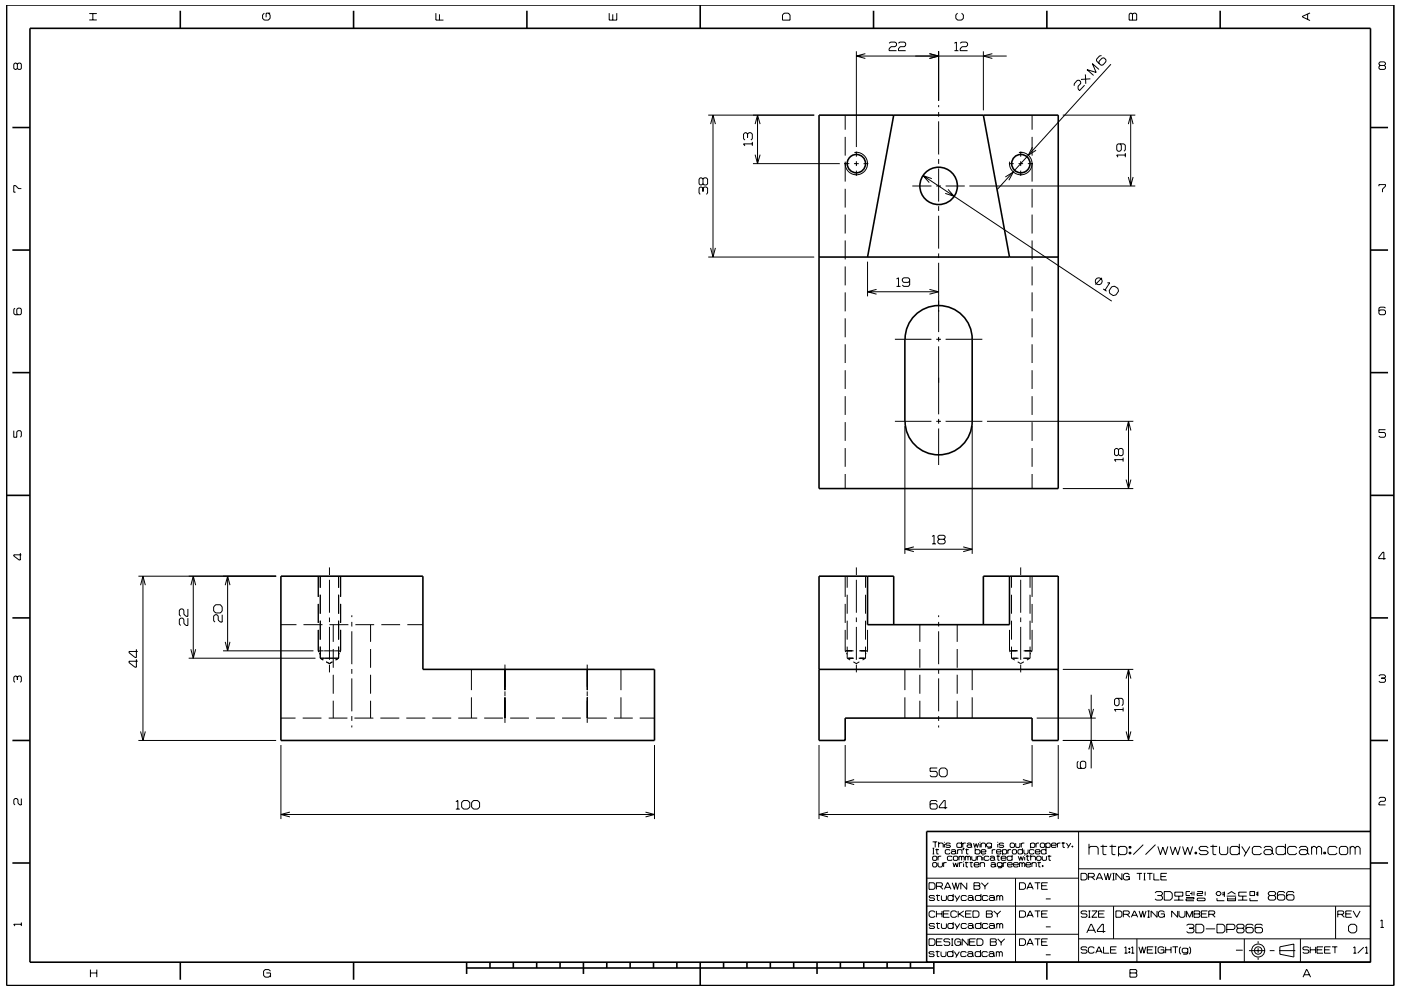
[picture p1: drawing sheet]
<svg xmlns="http://www.w3.org/2000/svg" width="297mm" height="210mm" viewBox="0 0 297 210" stroke-linecap="round" stroke-linejoin="round" font-family="sans-serif">
<g fill="none" stroke="#000" stroke-width=".21">
<path d="M3.7 13.6l-.3-.2h-.2l-.3 .2v.9l.3 .2 .5-.2M3.7 13.6l.2-.2h.4l.2 .2v.9l-.2 .2h-.4l-.2-.2M3.7 13.6v.9M18.9 4.2h1.6M18.9 2.9h1.6M19.7 2.9v1.3M56 2.8l-.3 .4v.7l.3 .4h.9l.4-.4v-.7l-.4-.4M57.3 2.8h-.9v.9M92.4 2.8v1.5h1.6M93.2 3v1.3M129.2 2.8v1.5h1.6v-1.5M129.9 3v1.3"/>
<path d="M166.3 2.8h.8l.4 .4v1.1h-1.6v-1.1zM181.6 10.9v20.3M181.6 11.9h31.8M183.5 11.4l-1.9 .5 1.9 .5M188.5 9.2l.3-.3h1l.3 .3v.4l-.3 .3h-.9l-.4 .4v.4h1.6M190.5 9.2l.2-.3h1.1l.2 .3v.4l-.2 .3h-.9l-.4 .4v.4h1.5M197.1 11.4l1.9 .5-1.9 .5M199 10.9v10.4M202.4 10.7h.8M202.4 9.2l.4-.3v1.8M203 2.8l-.4 .4v.7l.4 .4h.9l.4-.4v-.7l-.4-.4M203.6 9.2l.3-.3h.9l.3 .3v.4l-.3 .3h-.8l-.4 .4v.4h1.5"/>
<path d="M208.5 10.9v12.5M210.4 11.4l-1.9 .5 1.9 .5M230 18.1l-1.1 1.1-.3-.3v-.6l.5-.6v-.4l-.3-.3-.4 .1-.6 .7v.4M230.1 15.8l.1 2M231.2 16.7l-2 .1M233 14.7l-1.4-1.2 .8 1.9-1.9-.6 1.4 1.2M233.5 11.8h-.4l-.6 .8v.3l.9 .9h.4l.7-.7v-.4l-.4-.4h-.4l-.7 .7v.5M235.5 13.6l-24 26.5M239.6 2.8h.3l.2 .2 .3-.2h.3l.3 .2v1.3h-1.6v-1.3zM240.1 3v1.3M277.2 3v1.1M277.7 2.7l-1.6 .8v.1l1.6 .8"/>
<path d="M292.6 13.9l-.2-.3v-.2l.2-.3h.9l.2 .3v.2l-.2 .3M292.6 13.9l-.2 .2v.4l.2 .2h.9l.2-.2v-.4l-.2-.2M292.6 13.9h.9M149 39.9l-.2-.2h-.3l-.3 .2v1l.3 .3M149 38l-.2-.3h-.3l-.3 .3v1l.3 .2h.3l.2-.2M149 39.9l.3-.2h.5l.2 .2v1l-.2 .3M149 38v1M149 39.9v.7M149 38l.3-.3h.5l.2 .3v1l-.2 .2h-.5l-.3-.2M150.2 24.4h22.4M150.7 26.3l.5-1.9 .5 1.9M151.2 24.4v30.1"/>
<path d="M158.5 28.4l.3-.3h.4l.3 .3v1l-.3 .3M158.5 28.4l-.3-.3h-.3l-.3 .3v1l.3 .3M158.5 28.4v.8M159.5 30.5h-1.9l.3 .4M159.5 30.1v.8M159.6 34.7h18.5M160.1 26.3l.5-1.9 .6 1.9M160.1 32.8l.5 1.9 .6-1.9M160.6 24.4v10.3M179 34.7h1.1M179.2 24.4v3.1M179.2 29v4"/>
<path d="M179.2 34.5v4M181.1 34.7h1M181.1 32.3a2.38 2.38 0 0 1 2.9 2.2 2.38 2.38 0 0 1-2.5 2.6 2.38 2.38 0 0 1-2.3-2.8M181.6 32.2v1M181.6 34.2v1M181.6 36.2v1M183.1 34.7h1M193.4 39.5h4.1M195.7 37.2l40 26.7M197.6 37.9l-1.9-.7 1.3 1.5M198.5 39.5h1M199 22.3v.4"/>
<path d="M199 23.7v1.1M199 25.7v7.1M199 33.7v1.1M199 35.7v7.1M200.5 39.5h4.1M205.5 39.5h35.2M213.1 37.5l1.7-1-.9 1.7M213.9 34.7h1M215.9 34.7h1M216 32.3a2.39 2.39 0 0 1 2.8 2.3 2.39 2.39 0 0 1-2.5 2.5 2.39 2.39 0 0 1-2.2-2.8M216.4 32.2v1M216.4 34.2v1"/>
<path d="M216.4 36.2v1M217.9 34.7h1M218.8 24.4v3.1M218.8 29v4M218.8 34.5v4M218.9 31.2l-.9 1.7 1.7-1M225.3 24.4h15.4M237.4 30.5l.3 .3v1l-.3 .3h-.4l-.2-.3v-1l.2-.3h1.3l.3 .3v1l-.3 .3M238.6 32.9h-1.8l.2 .5M238.6 32.5v.9M239.2 37.5l.5 1.9 .5-1.9M239.2 26.3l.5-1.9 .5 1.9"/>
<path d="M239.7 24.4v15M292.4 39.5v-.3h1.3v.3l-.6 .6v.7M4.5 40h-.6l-.6-.6h-.4v1.4h.4M150.2 54.5h22.4M150.7 52.6l.5 1.9 .5-1.9M179.2 40v4M179.2 45.5v4M179.2 51v4M179.2 56.5v4M183.9 55.5v7.4M190.1 59.2l.4-.3v1.8M192.9 59.6l-.3 .3h-1l-.3-.3v-.4l.3-.3h1l.3 .3v1.2l-.3 .3h-1l-.3-.3"/>
<path d="M199 43.7v1M199 45.8v6.9M199 53.8v.9M199 55.7v14.7M201 40.2l1.3 1.4-1.9-.6M218.8 40v4M218.8 45.5v4M218.8 51v4M218.8 56.5v4M233.6 58.9l-1.4 1.5M234.8 60h.5l-1 1.5M3.2 65.4l-.3 .2v.9l.3 .3h1.1l.2-.3v-.9l-.2-.2h-.5l-.2 .2v.9l.2 .3"/>
<path d="M179.2 62v4M179.2 67.5v4M179.2 73v4M179.2 78.5v4M183.9 61.9h15.1M185.8 61.4l-1.9 .5 1.9 .5M189.7 72h7.8M190.1 60.7h.8M197.1 61.4l1.9 .5-1.9 .5M198.5 72h1M199 71.5v.9M199 73.4v14.5"/>
<path d="M200.5 72h7.8M218.8 62v4M218.8 67.5v4M218.8 73v4M218.8 78.5v4M233.9 61.3l.7 .5M235.7 60.8l.6-.1 .7 .5 .1 .6-.5 .8-.6 .1-.7-.5-.1-.6zM293.7 65.4l-.2-.3h-.9l-.2 .3v1.1l.2 .3h.9l.2-.3v-.5l-.2-.3h-.9l-.2 .3M2.9 91.3v1.4h.7v-1.1l.2-.3h.5l.2 .3v.9l-.2 .2M179.2 84v4M179.2 89.5v4M179.2 95v4"/>
<path d="M189.7 89.4h7.8M191.9 90.4v27.1M198.5 89.4h1M199 88.9v1M199 90.9v7.7M200.5 89.4h7.8M206.1 90.4v27.1M209.3 89.4h31M218.8 84v4M218.8 89.5v4M218.8 95v4M237.1 95.4v1"/>
<path d="M237.1 95.4l.3-.3h.5l.2 .3v1l-.2 .2h-.5l-.3-.2M237.1 95.4l-.3-.3h-.2l-.3 .3v1l.3 .2h.2l.3-.2M238.1 97.5h-1.8l.3 .4M238.1 97.1v.8M238.8 91.3l.5-1.9 .5 1.9M239.3 89.4v14.2M293.7 91.1h-1.3v.6h1.1l.2 .3v.5l-.2 .2h-.9l-.2-.2M4.3 117.3v1.5h-.2l-1.2-.9v-.2h1.6M179.2 100.5v3.1M191.9 116.5h14.2M193.8 116l-1.9 .5 1.9 .5M197.6 113.8l.4-.3v1.9"/>
<path d="M197.6 115.4h.9M199.1 114.4l-.3-.3v-.3l.3-.3h1l.3 .3v.3l-.3 .3M199.1 114.4l-.3 .3v.4l.3 .3h1l.3-.3v-.4l-.3-.3M199.1 114.4h1M204.2 116l1.9 .5-1.9 .5M218.8 100.5v3.1M225.3 103.6h15M238.8 101.7l.5 1.9 .5-1.9M293.8 118.5h-1.5v-.3l.9-1.1h.2v1.6M28.9 139.8v1.7h-.3l-1.3-1v-.3h1.9M28.9 137.7v1.7h-.3l-1.3-1v-.2h1.9M29.3 122.2h29.2"/>
<path d="M29.8 124.1l.5-1.9 .5 1.9M30.3 122.2v34.9M39.8 131.1v1.6h-.3l-.5-.5v-.8l-.3-.3h-.4l-.3 .3v1l.3 .3M39.8 129.2v1.5h-.3l-.5-.4v-.9l-.3-.2h-.4l-.3 .2v1l.3 .3M40 139.6h26.9M40.5 137.7l.5 1.9 .5-1.9M40.5 124.1l.5-1.9 .5 1.9M41 122.2v17.4M45.7 128.3h1l.4 .4v.9l-.4 .4h-1l-.4-.4v-.9zM47.1 130.4v1.5h-.4l-.4-.4v-.8l-.3-.3h-.4l-.3 .3v1l.3 .2M47.3 138h19.2M47.7 136.1l.6 1.9 .5-1.9"/>
<path d="M47.8 124.1l.5-1.9 .5 1.9M48.3 122.2v15.8M59.6 132.5h3.3M64.3 132.5h4.1M67.5 122.2v4.4M67.5 128.1v4M67.5 133.6v4.4M67.5 138l.1 .3M67.5 138h1.1M67.7 138.6l.2 .2M67.9 139.6h3.9M67.9 122.2v2.5"/>
<path d="M67.9 126.1v4.1M67.9 131.6v4.1M67.9 137.1v2.5M67.9 139.6l.6 .4M68.7 138h3.5M69.8 132.5h4.1M69.8 120.4v1.6M69.8 123v7M69.8 131v.9M69.8 133v6.9M70.7 132.5v3.6M70.7 137.7v3.9"/>
<path d="M71.8 122.2v2.5M71.8 126.1v4.1M71.8 131.6v4.1M71.8 137.1v2.5M71.8 139.6l-.6 .4M71.9 138.6l-.1 .2M72.2 138l-.1 .3M72.2 122.2v4.4M72.2 128.1v4M72.2 133.6v4.4M74.6 130.5v.4M74.6 131.9v1"/>
<path d="M74.6 133.9v7M75.3 132.5h4M78.6 132.5v3.6M78.6 137.7v3.9M80.8 132.5h4M86.4 132.5h3.3M179.2 122.2v4.4M179.2 128.1v4M179.2 133.6v4.4M179.2 138h1.8M179.2 138l.1 .3M179.5 138.6l.1 .2"/>
<path d="M179.6 139.6l.7 .4M179.6 139.6h1.5M179.6 122.2v2.5M179.6 126.1v4.1M179.6 131.6v4.1M179.6 137.1v2.5M181.6 120.4v1.6M181.6 123v7M181.6 131v.9M181.6 133v6.9M182.1 139.6h1.4M182.2 138h1.7"/>
<path d="M183.5 139.6l-.6 .4M183.5 122.2v2.5M183.5 126.1v4.1M183.5 131.6v4.1M183.5 137.1v2.5M183.6 138.6l-.1 .2M183.9 138l-.1 .3M183.9 122.2v4.4M183.9 128.1v4M183.9 133.6v4.4M195 132.5v3.6M195 137.7v3.9"/>
<path d="M199 130.5v.4M199 131.9v1M199 133.9v7M202.9 132.5v3.6M202.9 137.7v3.9M214 138h1.8M214 122.2v4.4M214 128.1v4M214 133.6v4.4M214 138l.2 .3M214.3 138.6l.2 .2M214.5 139.6h1.4"/>
<path d="M214.5 122.2v2.5M214.5 126.1v4.1M214.5 131.6v4.1M214.5 137.1v2.5M214.5 139.6l.6 .4M216.4 120.4v1.6M216.4 123v7M216.4 131v.9M216.4 133v6.9M216.9 139.6h1.5M217 138h1.8M218.4 139.6l-.7 .4"/>
<path d="M218.4 122.2v2.5M218.4 126.1v4.1M218.4 131.6v4.1M218.4 137.1v2.5M218.5 138.6l-.1 .2M218.8 138l-.2 .3M218.8 122.2v4.4M218.8 128.1v4M218.8 133.6v4.4M3.7 143.6l-.3-.2h-.2l-.3 .2v.9l.3 .2M3.7 143.6l.2-.2h.4l.2 .2v.9l-.2 .2M3.7 143.6v.6"/>
<path d="M29.3 157.1h29.2M29.8 155.1l.5 1.9 .5-1.9M59.6 158v15.7M59.6 152.3h3.1M64.2 152.3h4M69.2 140.4l.6 .4 .7-.4M69.7 152.3h4M69.8 141v1.6M70.7 143.1v4M70.7 148.6v3.7M74.6 141.9v1M74.6 143.9v7"/>
<path d="M74.6 151.9v1M74.6 153.9v.4M75.1 152.3h4.1M78.6 143.1v4M78.6 148.6v3.7M80.6 152.3h4.1M86.1 152.3h4.1M91.7 152.3h4M97.2 152.3h4M99.9 142v4.4M99.9 147.9v4.4M102.7 152.3h3.9"/>
<path d="M107.1 141v5.4M107.1 146.6v1.1M107.1 147.9v5.4M108.2 152.3h3.9M113.7 152.3h3.9M119.2 152.3h3.9M124.5 141v5.4M124.5 146.6v1.1M124.5 147.9v5.4M124.7 152.3h4M130.2 152.3h4M131.7 142v4.4"/>
<path d="M131.7 147.9v4.4M135.6 152.3h3.2M138.8 158v15.7M173.6 158v15.7M179.2 158v8.9M180.9 140.4l.7 .4 .6-.4M181.6 141v1.6M191.9 142v4.4M191.9 147.9v4.4M195 143.1v4M195 148.6v3.7M199 141.9v1"/>
<path d="M199 143.9v7M199 151.9v1M199 153.9v.4M202.9 143.1v4M202.9 148.6v3.7M206.1 142v4.4M206.1 147.9v4.4M215.8 140.4l.6 .4M216.4 141v1.6M217.1 140.4l-.7 .4M218.8 158v8.9M219.8 152.3h12.5"/>
<path d="M224.4 158v15.7M225.3 157.1h15M225.3 142h15M230.8 150.4l.5 1.9 .6-1.9M230.8 159l.5-1.9 .6 1.9M231.4 147.4v15.6M237 148.1l.3 .3v1l-.3 .3h-.4l-.3-.3v-1l.3-.3h1.3l.2 .3v1l-.2 .3M238.1 150.1v.8M238.1 150.5h-1.8l.3 .4M238.8 143.9l.5-1.9 .5 1.9M238.8 155.1l.5 1.9 .5-1.9M239.3 142v15.1"/>
<path d="M292.4 143.4l.2-.3h.9l.2 .3v.2l-.2 .2M292.9 143.8h.6M293.5 143.8l.2 .3v.4l-.2 .2h-.9l-.2-.2M4.5 169.4v1.3h-.3l-.4-.4v-.7l-.2-.2h-.4l-.3 .2v.9l.3 .2M59.6 172.8h79.2M61.5 172.2l-1.9 .6 1.9 .5M96.7 171.6h.8M96.7 170l.4-.2v1.8M98.3 169.8h.8l.5 .4v1l-.5 .4h-.8l-.4-.4v-1zM100.4 169.8h.9l.4 .4v1l-.4 .4h-.9l-.4-.4v-1zM136.9 172.3l1.9 .5-1.9 .5M173.6 172.8h50.8"/>
<path d="M175.6 172.2l-1.9 .6 1.9 .5M179.2 165.9h39.6M181.1 165.4l-1.9 .5 1.9 .5M197.7 178.6h1M197.7 179.9h.4M197.9 179.9v1.2M198.3 178.6v1.1M198.6 180v1.1h.4M198.7 162.9h-1.5v.7h1.3l.2 .3v.6l-.2 .3h-1.1l-.2-.3M198.7 170l-.2-.2h-1.1l-.2 .2v1.3l.2 .3h1.1l.2-.3v-.5l-.2-.3h-1.1l-.2 .3M199 179l.2-.2h.6l.2 .2v.7M199 178.6v1.1"/>
<path d="M199.1 163.3l.5-.4h.8l.4 .4v1l-.4 .5h-.8l-.5-.5zM200.2 178.6v.1M200.2 179v.7M200.8 171.3h-1.7v-.2l1-1.3h.3v1.8M201.5 179l-.2-.2h-.6l-.2 .3 .2 .2h.6l.2 .3-.2 .1h-.6l-.2-.1M203.9 179l-.2-.2h-.7l-.1 .2v.6l.1 .1h.7l.2-.1M203.9 178.6v1.1M204.1 178.8v.9M204.2 179.9h.2l-.2 .4zM204.3 179.9l-.1 .4M204.8 178.8h-.5l-.2 .2M204.9 180v1.1h.4"/>
<path d="M205 179l.2-.2h.6l.2 .2v.6M206 179.4l-.2-.2h-.6l-.2 .2 .2 .3h.6l.2-.1M206 179.6l.1 .1M206.4 178.8l.3 .9 .3-.8 .2 .8 .3-.9M206.8 179.9v1.2M207.8 178.6v.1M207.8 179v.7M208 179l.2-.2h.5l.3 .2v.7M208 178.8v.9M210.2 179l-.2-.2h-.6l-.2 .2v.4l.2 .3h.6l.2-.3M210.2 178.8v.9l-.2 .2h-.6M211.5 178.6v.1"/>
<path d="M211.5 179v.7M212.8 179l-.2-.2h-.6l-.2 .3 .2 .2h.6l.2 .3-.2 .1h-.6l-.2-.1M214.3 178.8h.6l.2 .2v.6l-.2 .1h-.6l-.1-.1v-.6zM215.3 178.8v.8l.2 .1h.6l.1-.1v-.8M216.5 178.8v.9M216.8 179.9v1.2M216.9 165.4l1.9 .5-1.9 .5M217.2 178.8h-.5l-.2 .2M218.5 179l.2-.2h.5l.2 .2v.6l-.2 .1h-.5l-.2-.1M218.5 178.8v1.1M219.7 178.8v.9M220.3 178.8h-.5l-.1 .2"/>
<path d="M220.6 179l.2-.2h.5l.2 .2v.6l-.2 .1h-.5l-.2-.1zM221.7 179l.3-.2h.5l.2 .2v.6l-.2 .1h-.5l-.3-.1M221.7 178.8v1.1M221.8 179.9v1.2M222.4 172.3l2 .5-2 .5M222.9 179.3h1l-.1-.5h-.7l-.2 .2v.6l.2 .1h.7l.1-.1M224.2 178.8v.9M224.8 178.8h-.4l-.2 .2M225.1 178.8h.7M225.4 178.6v1.1h.4M226.1 178.8l.5 .8M227 178.8l-.6 1.1"/>
<path d="M227.3 179.4h.2v.3h-.2zM227.4 179.4v.3M228.6 161.5l-.2 .2v1l.2 .3h1.3l.3-.3v-1l-.3-.2h-.5l-.3 .2v1l.3 .3M228.7 176.4v27.7M230.9 179.9l.3-.4h1.3l.3 .4v1.4M230.9 179v2.3M233.3 179.5h1.4M233.8 179.2v1.9l.2 .2h.6M235.2 179.5h1.4M235.8 179.2v1.9l.2 .2h.5M237.1 179.9l.4-.4h1l.4 .4v1l-.4 .4h-1l-.4-.4M237.1 179.5v2.1"/>
<path d="M239.4 179.5h.4v.4h-.4zM239.6 179.5v.4M242.4 179.2l-2.1 2.1M245 179.2l-2.1 2.1M245.5 179.5l.5 1.8 .5-1.6 .6 1.6 .5-1.8M248.1 179.5l.5 1.8 .6-1.6 .5 1.6 .5-1.8M250.7 179.5l.5 1.8 .6-1.6 .5 1.6 .6-1.8M256.2 179.9l-.4-.4h-1.2l-.4 .4 .4 .5h1.2l.4 .5-.4 .4h-1.2l-.4-.4M256.6 179.5h1.5M257.2 179.2v1.9l.1 .2h.6M258.6 179.5v1.4l.3 .4h1.1l.3-.4v-1.4M262.8 179.9l-.4-.4h-1.2l-.4 .4v1l.4 .4h1.2l.4-.4"/>
<path d="M262.8 179v2.3M263.3 179.5l.9 1.4M265 179.5l-1.2 2.1M267.5 179.9l-.4-.4h-1.2l-.4 .4v1l.4 .4h1.2l.4-.4M268 179.9l.3-.4h1.1l.3 .4v1M272.5 179.9l-.3-.4h-1.3l-.3 .4v1l.3 .4h1.3l.3-.4M272.5 179v2.3M274.9 179.9l-.3-.4h-1.2l-.4 .4v1l.4 .4h1.2l.3-.4M275.5 179.9l.3-.4h1.1l.3 .4v1M278.1 179.9l.3-.4h.4l.3 .4M278.1 179.5v1.8M279.1 179.9l.4-.4h.3l.4 .4v1.4"/>
<path d="M279.1 179.9v1.4M283.5 179.9l-.4-.4h-1.2l-.3 .4v1l.3 .4h1.2l.4-.4M284.3 179.5h1.1l.3 .4v1l-.3 .4h-1.1l-.3-.4v-1zM286.3 179.9l.3-.4h.3l.4 .4M286.3 179.5v1.8M287.3 179.9l.4-.4h.3l.4 .4v1.4M287.3 179.9v1.4M292.4 169.4l.2-.3h.9l.2 .3v.3l-.2 .3h-.8l-.3 .3v.4h1.3M4.5 195.7v.7M4.5 196h-1.6l.3 .4M196.5 198.2h32.2M196.5 192.2h94.1"/>
<path d="M196.6 186.3h32.1M197 199.1h.9l.3 .4v.7l-.3 .3h-.9zM197 187.2h.9l.3 .4v.7l-.3 .3h-.9zM197.7 181.1h.4M197.7 181.8l.2-.2h.6l.1 .2v.5l-.1 .2h-.6l-.2-.2zM197.7 183.1l.2-.1h.6l.1 .1v.6l-.1 .2h-.6l-.2-.2zM198.2 190.2l-.2-.3h-.8l-.2 .3 .2 .3h.8l.2 .3-.2 .2h-.8l-.2-.2M198.2 196.1l-.2-.2h-.8l-.2 .2 .2 .3h.8l.2 .2-.2 .3h-.8l-.2-.2M198.2 193.5l-.2-.3h-.7l-.3 .3v.8l.3 .3h.7l.2-.3M198.3 180.2h.8M198.5 189.9h.8M198.5 195.9h.8"/>
<path d="M198.5 188h1.1l.2-.2v-.4l-.2-.2h-1.1v1.4M198.5 199.8h1.1M198.5 193.2v1.4M198.5 193.8h1.2M198.7 189.7v1.2l.5 .1M198.7 195.7v1.1l.5 .1M198.9 183v.7l.2 .2h.5l.2-.2v-.7M198.9 181.6v.9M199.3 188l.6 .6M199.6 181.6h-.5l-.2 .2M199.6 189.9v.9l.2 .2h.6l.3-.2v-.9M199.6 195.9v.8l.2 .2h.6l.3-.2v-.8"/>
<path d="M199.7 193.2v1.4M199.8 199.1h-1.3v1.4h1.3M200 193.8h1.1M200.1 183v.9M200.2 188.6l.7-1.4h.1l.6 1.4M200.4 188.2h1M200.7 183h-.5l-.1 .1M201.3 193.2h-1.3v1.4h1.3M201.4 199.3l-.2-.2h-.9l-.2 .5 .2 .2h.9l.2 .2v.3l-.2 .2h-.9l-.2-.2M201.4 180.4l-.1-.2h-.7l-.2 .2v.5l.2 .2h.7l.1-.2M201.7 180.4l.2-.2h.5l.2 .2v.5M201.7 199.1h.4"/>
<path d="M201.9 199.1v1.4M201.9 187.2l.5 1.4 .2-1.4 .4 1.4 .4-1.4M201.9 181.8l-.2-.2h-.7l-.1 .2v.5l.1 .2h.7l.2-.2M202.1 183l.2 .9 .3-.9 .3 .9 .3-.9M202.1 190.2l-.2-.3h-.7l-.2 .3v.6l.2 .2h.7l.2-.2M202.1 196.1l-.2-.2h-.7l-.2 .2v.6l.2 .2h.7l.2-.2M202.1 189.6v1.4M202.1 195.6v1.3M202.1 181.8l.2-.2h.6l.2 .2v.5l-.2 .2h-.6l-.2-.2zM202.4 189.9l.5 .9M202.4 195.9l.5 .8M202.6 180.8l-.2-.2h-.5l-.2 .2 .2 .3h.5l.2-.2"/>
<path d="M202.6 180.9l.2 .2M202.9 193.5l-.3-.3h-.7l-.3 .3v.8l.3 .3h.7l.3-.3M202.9 199.8h.8v.7M203 180.4l.2-.2h.6l.2 .2v.7M203 180.2v.9M203.2 193.2v1.4M203.3 181.8l.2-.2 .4 .2M203.3 181.6v.9M203.4 193.8l1 .8M203.4 183v.9M203.5 189.9l-.8 1.3M203.5 195.9l-.8 1.2"/>
<path d="M203.7 199.5l-.3-.4h-.7l-.3 .4v.7l.3 .3h.7l.3-.3M203.9 181.8v.7M203.9 181.8l.1-.2 .4 .2v.7M204 183h-.4l-.2 .1M204.3 182.7v.2M204.3 183.1v.8M204.3 193.2l-1.1 .8M204.6 183h.7M204.7 180.2h.7M204.7 181.6v.9M204.7 181.8l.1-.2 .4 .2M204.7 193.8h1.1"/>
<path d="M204.8 182.8v1l.4 .1M204.9 190.2l-.2-.3h-.7l-.2 .3v.6l.2 .2h.7l.2-.2M204.9 196.1l-.2-.2h-.7l-.2 .2v.6l.2 .2h.7l.2-.2M205 187.2v1.4l-1.3-1.4v1.4M205.2 190.2l.2-.3h.7l.2 .3v.6M205.2 196.1l.2-.2h.7l.2 .2v.6M205.2 181.8v.7M205.2 181.8l.2-.2 .4 .2v.7M205.3 199.1v1.4l-1.3-1.4v1.4M205.6 183h.7M205.6 199.8h1M205.9 182.8v1l.3 .1"/>
<path d="M206 193.2h-1.3v1.4h1.3M206 181.6v.7l.2 .2h.6l.2-.2v-.7M206.3 193.2h1l.3 .3v.8l-.3 .3h-1zM206.3 190.6l-.2-.2h-.7l-.2 .2 .2 .4h.7l.2-.2M206.3 196.5l-.2-.2h-.7l-.2 .2 .2 .4h.7l.2-.2M206.3 190.8l.2 .2M206.3 196.7l.2 .2M206.5 187.2h1.1l.2 .2-.2 .5 .2 .2v.3l-.2 .2h-1.1zM206.5 187.9h1.1M206.5 183.4h1.1l-.2-.4h-.7l-.2 .1v.6l.2 .2h.7l.2-.2M206.8 180.4l.1-.2h.7l.2 .2v.5l-.2 .2h-.7l-.1-.2M206.8 199.1h-1.2v1.4h1.2"/>
<path d="M207.1 199.1h1l.3 .4v.7l-.3 .3h-1zM207.2 181.8l.2-.2h.5l.2 .2v.7M207.2 181.6v.9M207.8 183.1l.2-.1h.6l.1 .1v.8M207.8 183v.9M208 190.2l-.2-.3h-.8l-.2 .3v.6l.2 .2h.8l.2-.2M208 196.1l-.2-.2h-.8l-.2 .2v.6l.2 .2h.8l.2-.2M208 189.6v1.4M208 195.6v1.3M208 180.7h1v-.3l-.2-.2h-.6l-.2 .2v.5l.2 .2h.6l.2-.2M208.1 187.2l.7 .8M208.4 181.3v.2"/>
<path d="M208.4 181.8v.7M208.8 188v.6M209.1 193.2h1.1l.2 .2-.2 .4 .2 .2v.3l-.2 .3h-1.1zM209.1 193.8h1.1M209.5 190.2l-.3-.3h-.7l-.2 .3v.6l.2 .2h.7l.3-.2M209.5 196.1l-.3-.2h-.7l-.2 .2v.6l.2 .2h.7l.3-.2M209.5 187.2l-.7 .8M209.7 181.8l-.2-.2h-.7l-.1 .2v.5l.1 .2h.7l.2-.2M209.7 190.2l.3-.3h.6l.2 .3v.6M209.7 196.1l.3-.2h.6l.2 .2v.6M209.9 181.8l.2-.2h.5l.3 .2v.5M210 199.1h1l.2 .2-.2 .5 .2 .2v.3l-.2 .2h-1z"/>
<path d="M210 199.8h1M210.1 183.1l.2-.1h.5l.2 .1v.6M210.4 180.2v.9M210.7 193.2l.8 .7M210.8 190.6l-.2-.2h-.6l-.3 .2v.2l.3 .2h.6l.2-.2M210.8 196.5l-.2-.2h-.6l-.3 .2v.2l.3 .2h.6l.2-.2M210.8 190.8l.2 .2M210.8 196.7l.2 .2M210.9 182.2l-.3-.3h-.5l-.2 .3 .2 .3h.5l.3-.2M210.9 182.3l.1 .2M211 183.5l-.2-.2h-.5l-.2 .2 .2 .4h.5l.2-.2M211 183.7l.2 .2"/>
<path d="M211 180.2h-.4l-.2 .2M211.3 181.6h.7M211.3 180.7h1l-.2-.5h-.6l-.2 .2v.5l.2 .2h.6l.2-.2M211.3 190.2l.2-.3 .5 .3M211.3 189.9v1.1M211.3 195.9v1M211.3 196.1l.2-.2 .5 .2M211.5 193.9v.7M211.5 199.1l.8 .8M211.6 181.4v1l.3 .1M212 190.2l.2-.3 .4 .3v.8M212 190.2v.8"/>
<path d="M212 196.1v.8M212 196.1l.2-.2 .4 .2v.8M212.2 193.2l-.7 .7M212.3 182h1v-.2l-.2-.2h-.6l-.2 .2v.5l.2 .2h.6l.2-.2M212.3 199.9v.6M212.5 183.1l-.2-.1h-.7l-.2 .1v.5l.2 .2h.7l.2-.2M212.5 183v.9l-.2 .2h-.7M212.6 180.4l.1-.2h.6l.1 .2v.5l-.1 .2h-.6l-.1-.2M212.6 180.2v1.1M212.7 183v.9M213 199.1l-.7 .8M213.4 183h-.5l-.2 .1"/>
<path d="M213.6 183.4h1l-.1-.4h-.7l-.2 .1v.6l.2 .2h.7l.1-.2M213.7 180.2v.9M214.4 180.2h-.5l-.2 .2M214.6 181.8l-.2-.2h-.7l-.2 .2v.5l.2 .2h.7l.2-.2M214.6 181.3v1.2M214.6 180.4l.2-.2h.5l.2 .2v.5l-.2 .2h-.5l-.2-.2zM214.9 183.4h1l-.2-.4h-.6l-.2 .1v.6l.2 .2h.6l.2-.2M215.3 186.3v17.8M215.9 181.6l.3 .9 .2-.8 .3 .8 .3-.9M216.2 183v.9M216.2 183.1l.2-.1 .3 .1M216.2 199.1h.9l.3 .4v.7l-.3 .3h-.9z"/>
<path d="M216.2 187.2h.9l.3 .4v.7l-.3 .3h-.9zM216.2 193.2h.9l.3 .3v.8l-.3 .3h-.9zM216.7 183.1l.2-.1 .4 .1v.8M216.7 183.1v.8M216.8 180.4l-.2-.2h-.6l-.2 .2v.5l.2 .2h.6l.2-.2M217.1 180.2v.7l.2 .2h.5l.2-.2v-.7M217.3 181.3v.2M217.3 181.8v.7M217.5 183.4h1l-.1-.4h-.7l-.2 .1v.6l.2 .2h.7l.1-.2M217.5 181.6h.8M217.7 194.6l.7-1.4 .7 1.4M217.7 188.6l.7-1.4 .7 1.4"/>
<path d="M217.8 181.4v1l.4 .1M217.9 194.1h1M217.9 188.2h1M218.5 181.8l.2-.2h.6l.2 .2v.7M218.5 181.3v1.2M218.8 183v.9M218.8 183.1l.2-.1h.5l.2 .1v.8M219.2 180.4l-.1-.2h-.7l-.2 .2v.5l.2 .2h.7l.1-.2M219.4 199.1h1.2M219.4 193.2h1.2M219.4 187.2h1.2M219.5 180.7h1l-.2-.5h-.6l-.2 .2v.5l.2 .2h.6l.2-.2"/>
<path d="M219.8 181.8l.2-.2h.5l.2 .2v.5l-.2 .2h-.5l-.2-.2zM220 183h.7M220 187.2v1.4M220 193.2v1.4M220 199.1v1.4M220.3 182.8v1l.3 .1M220.8 199.8h1.1M220.8 193.8h1.1M220.8 187.9h1.1M221 183.6h.1v.2h-.1zM221 181.6v.7l.1 .2h.6l.2-.2v-.7M221.1 183.6v.2"/>
<path d="M221.7 196.6h1.1M221.7 190.7h1.1M221.8 180.4l-.2-.2h-.6l-.2 .2v.5l.2 .2h.6l.2-.2M222.1 199.1h-1.3v1.4h1.3M222.1 187.2h-1.3v1.4h1.3M222.1 193.2h-1.3v1.4h1.3M222.1 181.6h.8M222.4 181.4v1l.4 .1M228.7 199.1h61.9M228.7 184.3h61.9M229.2 185.2h.9l.4 .4v.7l-.4 .3h-.9zM230.4 197.9l.9-1.9h.1l.9 1.9"/>
<path d="M230.5 193.4l-.2-.2h-.9l-.2 .2 .2 .4h.9l.2 .2v.3l-.2 .3h-.9l-.2-.3M230.7 197.3h1.3M230.8 186h1l.2-.2v-.3l-.2-.3h-1v1.4M230.8 193.2h.4M230.8 194.6h.4M231 193.2v1.4M231.5 186l.6 .6M231.5 193.2h1.1l-1.1 1.4h1.1M232.4 186.6l.6-1.4h.2l.6 1.4M232.6 186.2h1M232.9 193.8h1.1M234.1 185.2l.4 1.4 .4-1.4 .3 1.4 .4-1.4"/>
<path d="M234.2 193.2h-1.3v1.4h1.3M234.4 197.6h-1.7v-.3l.9-1.3h.3v1.9M235.9 185.2h.4M235.9 186.6h.4M236.1 185.2v1.4M236.1 192.2v6.9M236.6 193.2h1l.3 .3v.8l-.3 .3h-1zM237.9 185.2v1.4l-1.3-1.4v1.4M238.2 193.9h1l.2-.2v-.3l-.2-.2h-1v1.4M238.7 185.9h.7v.7M238.9 193.9l.7 .7M239.4 180.8h.4v.3h-.4z"/>
<path d="M239.4 185.6l-.3-.4h-.6l-.3 .4v.7l.3 .3h.6l.3-.3M239.6 180.8v.3M239.9 194.6l.6-1.4 .7 1.4M240.1 194.1h.9M241 185.2h1.1M241 199.1v5M241.5 193.2l.4 1.4 .4-1.4 .3 1.4 .4-1.4M241.6 185.2v1.4M242.5 185.2h.4M242.5 186.6h.4M242.7 185.2v1.4M243.2 185.2h1.1"/>
<path d="M243.3 193.2h.5M243.3 194.6h.5M243.5 193.2v1.4M243.8 185.2v1.4M244.6 185.2v1.4h1.2M244.9 189.4l.3-.3h1l.3 .3v.2l-.3 .3M245.3 193.2v1.4l-1.2-1.4v1.4M245.4 189.9h.8M246.1 193.8h.8v.8M246.1 185.9h1.1M246.2 189.9l.3 .3v.5l-.3 .2h-1l-.3-.2M246.8 189.1h1.3l.4 .4v1l-.4 .4h-1.3z"/>
<path d="M246.9 193.5l-.4-.3h-.6l-.3 .3v.8l.3 .3h.6l.4-.3M247.4 185.2h-1.3v1.4h1.3M248.9 190.9h2M249.1 189.2h1.7v.9h-1.7zM249.7 193.2v1.4l-1.3-1.4v1.4M249.9 190.1v.8M250 193.2v1.1l.3 .3h.6l.3-.3v-1.1M251.5 190.4h1.6v.3h-1.6v.3h1.6M251.5 194.6v-1.4l.7 1.4 .6-1.4v1.4M251.6 196.3l.3-.3h1l.3 .3v.3l-.3 .3M252.1 196.9h.8M252.3 189.1h-.8v.8h.8"/>
<path d="M252.3 189.5h.4M252.7 189.1v.8M252.9 196.9l.3 .2v.5l-.3 .3h-1l-.3-.3M253.1 193.2h1.1l.2 .2-.2 .4 .2 .3v.2l-.2 .3h-1.1zM253.1 193.8h1.1M253.2 189.1v.8M253.4 180.8h.3v.3h-.3zM253.5 196h1.3l.4 .5v.9l-.4 .5h-1.3zM253.5 180.8v.3M253.8 189.1h1.2v.4h-1.2v.4h1.2M254 190.5h1.4l.1 .4-.1 .1h-1.4l-.2-.1zM254.7 193.8h1.1"/>
<path d="M255.5 189.1v.8M255.6 197h2M256 193.2h-1.3v1.4h1.3M256.3 193.9h1l.3-.2v-.3l-.3-.2h-1v1.4M257 193.9l.6 .7M258 196h1.3l.4 .5v.9l-.4 .5h-1.3zM258 190.5v.5h1.6M258.1 189.1h.5l.3 .3v.2l-.3 .3h-.5l-.2-.3v-.2zM259.1 189.4h.5M259.1 189.8h.5M259.6 189.1v1.1M260.1 190.1h2"/>
<path d="M260.1 197.1h1.4l.3-.2v-.6l-.3-.3h-1.4v1.9M260.3 190.7h1.7M260.3 190.4v.6h1.7v-.6M260.3 189.6l.8-.5 .9 .5M262.5 196.9l-.3 .2v.5l.3 .3h1l.3-.3v-.5l-.3-.2M262.5 196.9l-.3-.3v-.3l.3-.3h1l.3 .3v.3l-.3 .3M262.5 196.9h1M262.5 190.9h2M263.5 190.1v.8M263.8 199.1v5M264.3 189.2h-1.7v.9h1.7M265 189.1h1v.8h-1z"/>
<path d="M265 190.5v.5h1.7M265.7 196.3l-.3-.3h-.9l-.3 .3v1.3l.3 .3h.9l.3-.3v-.6l-.3-.3h-.9l-.3 .3M266.3 189.4h.4M266.3 189.8h.4M266.7 189.1v1M266.7 199.6v.5M267.7 196.3l-.3-.3h-1l-.3 .3v1.3l.3 .3h1l.3-.3v-.6l-.3-.3h-1l-.3 .3M269.2 189.9h1M269.2 189.9l-.3-.3v-.2l.3-.3h1l.3 .3v.2l-.3 .3M269.2 189.9l-.3 .3v.5l.3 .2h1l.3-.2v-.5l-.3-.3M269.7 180.6l-.3-.4h-1.1l-.3 .4v.3l.3 .4h1.1l.3-.4M269.7 180.9l.4 .4"/>
<path d="M272.4 189.4l-.3-.3h-1l-.3 .3v1.3l.3 .2h1l.3-.2v-.6l-.3-.3h-1l-.3 .3M274.4 189.4l-.3-.3h-1l-.3 .3v1.3l.3 .2h1l.3-.2v-.6l-.3-.3h-1l-.3 .3M275.7 199.1v5M277.2 180.6l-.3-.4h-1.1l-.3 .4v.3l.3 .4h1.1l.3-.4M277.2 180.9l.4 .4M280.7 180.8h.3v.3h-.3zM280.9 180.8v.3M283.2 192.2v6.9M283.6 193.9h1.1l.2-.2v-.3l-.2-.2h-1.1v1.4M284.4 193.9l.6 .7M285.3 193.8h1.1M285.9 196.5l.5-.5h.8l.5 .5v.9l-.5 .5h-.8l-.5-.5z"/>
<path d="M286.6 193.2h-1.3v1.4h1.3M286.9 193.2l.8 1.4 .7-1.4M292.7 195.4l.3-.3v1.6M292.7 196.7h.7M19.2 206.4h1.3M19.2 205.7v1.6M20.5 205.7v1.6M56.5 206.4h.9v.9M57.4 206l-.4-.4h-.8l-.3 .4v.9l.3 .4h.8l.4-.4M198.1 202l-.2-.2h-.8l-.2 .2 .2 .3h.8l.2 .3-.2 .3h-.8l-.2-.2M198.4 201.8h.8M198.7 201.6v1.2l.4 .1"/>
<path d="M199.5 201.8v.9l.2 .2h.7l.2-.2v-.9M201.7 200.5h.4M202.1 202l-.3-.2h-.7l-.2 .2v.7l.2 .2h.7l.3-.2M202.1 201.5v1.4M202.3 201.8l.6 .9M203.4 201.8l-.8 1.3M204.9 202l-.3-.2h-.7l-.2 .2v.7l.2 .2h.7l.3-.2M205.1 202.1l.3-.3h.6l.2 .3v.6M206.2 202.5l-.2-.2h-.6l-.3 .2v.2l.3 .2h.6l.2-.2M206.2 202.7l.3 .2M207.9 202.1l-.2-.3h-.7l-.2 .3v.6l.2 .2h.7l.2-.2M207.9 201.5v1.4"/>
<path d="M209.4 202.1l-.2-.3h-.8l-.2 .3v.6l.2 .2h.8l.2-.2M209.7 202.1l.2-.3h.6l.2 .3v.6M210.7 202.5l-.2-.2h-.6l-.2 .2 .2 .4h.6l.2-.2M210.7 202.7l.2 .2M211.2 201.8v1.1M211.2 202.1l.2-.3 .5 .3M211.9 202.1l.2-.3 .4 .3v.8M211.9 202.1v.8M217.7 200.5l.7-1.4 .7 1.4M217.9 200.1h1M221.7 202.5h1.1M230.5 201l-.2-.2h-.9l-.2 .4 .2 .3h.9l.2 .2v.3l-.2 .2h-.9l-.2-.2"/>
<path d="M232 201.1l-.3-.3h-.6l-.3 .3v.8l.3 .3h.6l.3-.3M232.3 202.2l.7-1.4 .7 1.4M232.5 201.8h1M234 200.8v1.4h1.2M235.5 201.5h1M236.7 200.8h-1.2v1.4h1.2M238.4 202.2h.7M238.4 201l.3-.2v1.4M239.3 201.1h.3v.2h-.3zM239.3 201.9h.3v.2h-.3zM239.4 201.1v.2M239.4 201.9v.2"/>
<path d="M239.6 205.6h1.2l.2 .3-.2 .5 .2 .2v.4l-.2 .3h-1.2zM239.6 206.4h1.2M239.9 202.2h.6M239.9 201l.3-.2v1.4M241.5 200.8l.4 1.4 .3-1.4 .3 1.4 .4-1.4M243.2 201.5h1.1M244.5 200.8h-1.3v1.4h1.3M244.8 200.8h.4M244.8 202.2h.4M245 200.8v1.4M246.1 201.5h.7v.7M246.8 201.1l-.3-.3h-.6l-.4 .3v.8l.4 .3h.6l.3-.3"/>
<path d="M247.1 201.5h1.2M247.1 200.8v1.4M248.3 200.8v1.4M248.6 200.8h1.2M249.2 200.8v1.4M250.4 200.8a1.09 1.09 0 0 0 0 1.6M251.8 201.3l-.2-.2h-.7l-.2 .2v.6l.2 .2h.7l.2-.2M251.8 201.1v1.1l-.2 .2h-.7M252.1 200.8a1.1 1.1 0 0 1 0 1.6M262 201.5h1.5M264.8 201.6h3.4M266.7 201.1v1"/>
<path d="M266.7 203.1v.5M269.2 201.6h1M271.2 201.6h3.4M274.3 203l-2.9-.6v-1.6l2.9-.6v2.8M276.3 207.3l.7-1.6h.1l.8 1.6M276.5 206.8h1.1M277.5 201l-.2-.2h-.9l-.2 .4 .2 .3h.9l.2 .2v.3l-.2 .2h-.9l-.2-.2M277.8 201.5h1.1M277.8 200.8v1.4M278.9 200.8v1.4M279.2 201.5h1.1M280.5 200.8h-1.3v1.4h1.3"/>
<path d="M280.8 201.5h1.1M282.1 200.8h-1.3v1.4h1.3M282.4 200.8h1.1M283 200.8v1.4M286.9 202.2h.7M286.9 201l.4-.2v1.4M289.1 200.9l-1.2 1.3M289.4 202.2h.7M289.4 201l.4-.2v1.4"/>
<circle cx="232.9" cy="59.6" r=".73"/>
<circle cx="266.8" cy="201.6" r="1.38"/>
<circle cx="266.8" cy="201.6" r=".79"/>
</g>
<g fill="none" stroke="#000" stroke-width=".34">
<path d="M1.4 1.1h294.1v207.9h-294.1zM6.4 6h284.2v198.1h-284.3zM38.2 2.3v3.7M75 2.3v3.7M111.7 2.3v3.7M148.5 1.1v4.9M185.2 2.3v3.7M222 2.3v3.7M258.7 2.3v3.7M2.6 27h3.7M173.7 24.4h50.7v79.2h-50.7zM189.5 24.4l-5.6 30.1"/>
<path d="M208.5 24.4l5.5 30.1M290.6 27h3.7M2.6 53h3.7M173.6 54.5h50.8M290.6 53h3.7M2.6 79h3.7M191.9 72v17.4a7.1 7.1 0 0 0 7.1 7.1 7.1 7.1 0 0 0 7.1-7.1v-17.4M191.9 71.9a7.1 7.1 0 0 1 7.1-7.1 7.1 7.1 0 0 1 7.1 7.1M290.6 79h3.7M1.4 105.1h4.9M290.6 105.1h4.9M2.6 131.1h3.7"/>
<path d="M59.6 122.2h30.1v19.8h49.1v15.1h-79.2zM183.9 122.2v10.3h30.1v-10.3M189.5 132.5v-10.3h-15.9v34.8l5.6 .1v-4.8M208.5 132.5v-10.3h15.9v34.8l-5.6 .1v-4.8h-39.6M290.6 131.1h3.7M2.6 157.1h3.7M173.7 142h50.7M290.6 157.1h3.7M290.6 176.4h-94.1v27.7M2.6 183h3.7M290.6 183h3.7M38.2 204.1v3.7"/>
<path d="M75 204.1v3.7M98.9 205.3h99.1M98.9 204.1v2.5M103.9 204.1v1.2M108.8 204.1v1.2M113.8 204.1v1.2M118.7 204.1v1.2M123.7 204.1v2.5M128.6 204.1v1.2M133.6 204.1v1.2M138.6 204.1v1.2M143.5 204.1v1.2"/>
<path d="M148.5 204.1v4.9M153.4 204.1v1.2M158.4 204.1v1.2M163.3 204.1v1.2M168.3 204.1v1.2M173.2 204.1v2.5M178.2 204.1v1.2M183.1 204.1v1.2M188.1 204.1v1.2M193 204.1v1.2M198 204.1v2.5M222 204.1v3.7"/>
<path d="M258.7 204.1v3.7"/>
<circle cx="181.6" cy="34.7" r="1.95"/>
<circle cx="199" cy="39.4" r="4"/>
<circle cx="216.4" cy="34.7" r="1.94"/>
</g>
</svg>
